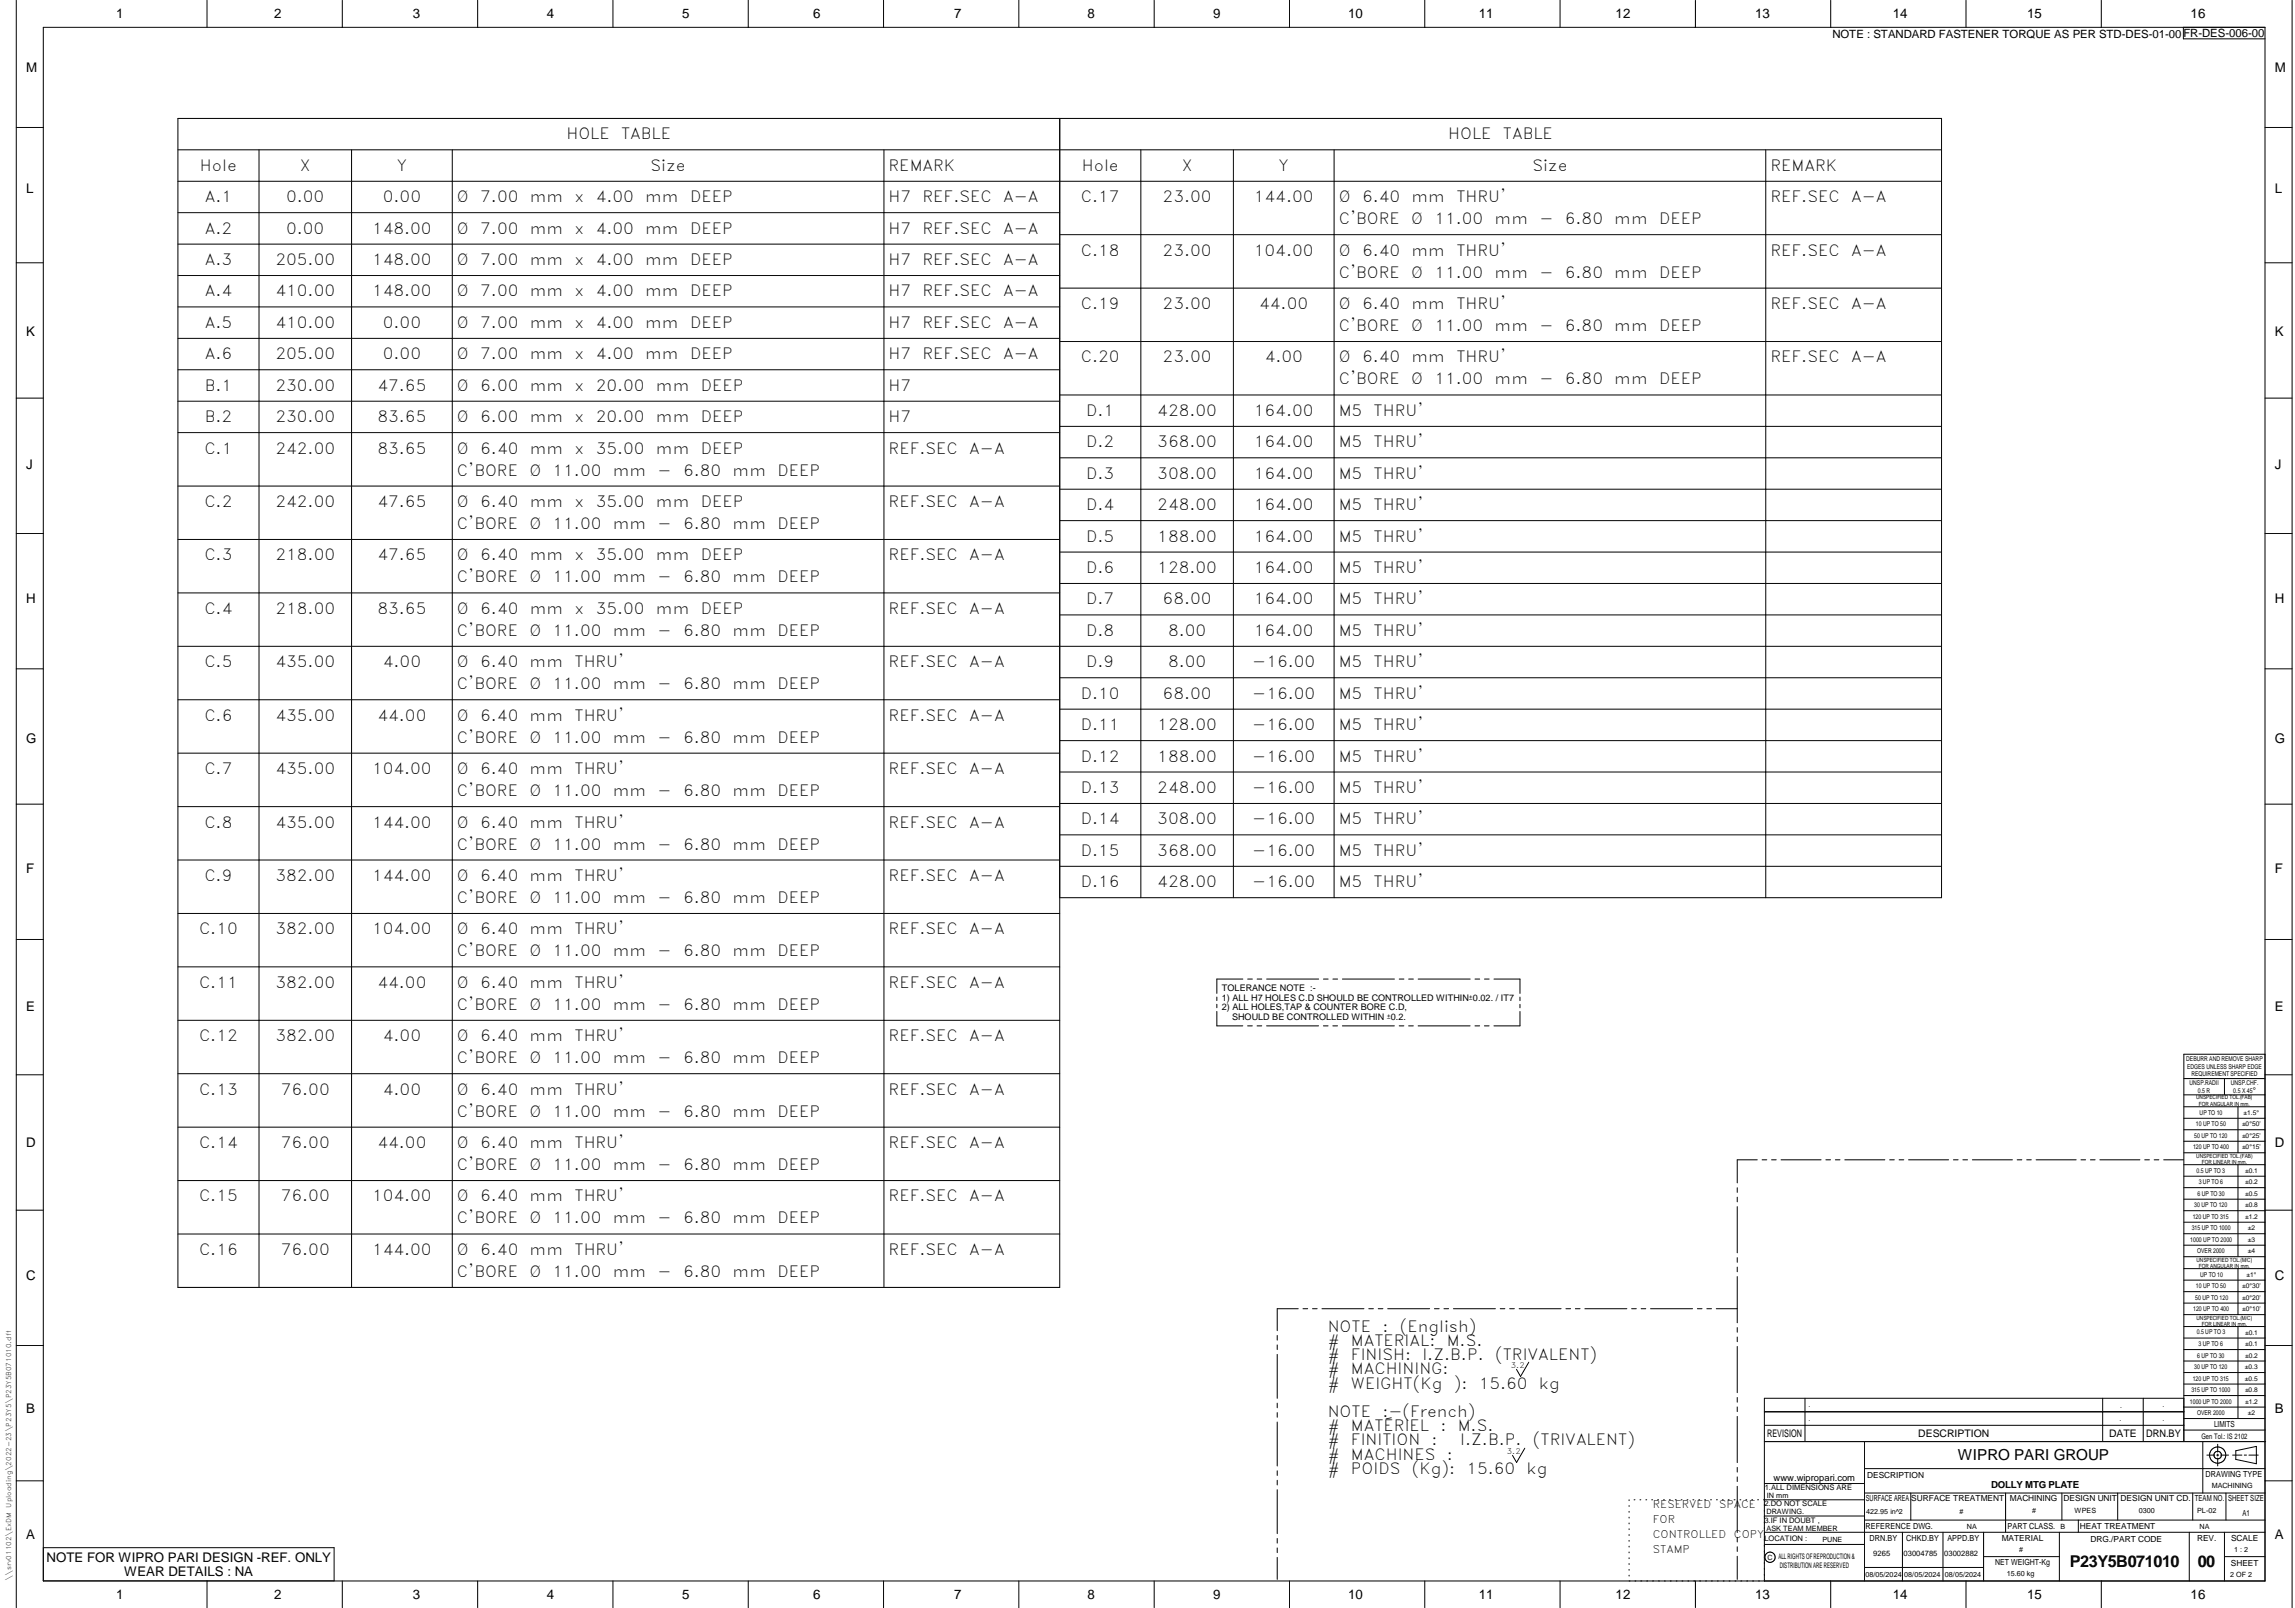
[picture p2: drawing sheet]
<svg xmlns="http://www.w3.org/2000/svg" width="848mm" height="594mm" viewBox="0 0 848 594" stroke-linecap="round" stroke-linejoin="round" font-family="sans-serif">
<defs><g id="words">
<g font-size="6">
<text x="764.9" y="579">P23Y5B071010</text>
<text x="812.1" y="578.9">00</text>
</g>
<g font-size="5.7">
<text x="209.3" y="51.5">HOLE</text>
<text x="229.5" y="51.5">TABLE</text>
<text x="535.2" y="51.5">HOLE</text>
<text x="555.4" y="51.5">TABLE</text>
<text x="73.9" y="63.1">Hole</text>
<text x="110.8" y="63.1">X</text>
<text x="146.6" y="63.1">Y</text>
<text x="240.4" y="63.1">Size</text>
<text x="328.4" y="63.1">REMARK</text>
<text x="399.8" y="63.1">Hole</text>
<text x="436.7" y="63.1">X</text>
<text x="472.5" y="63.1">Y</text>
<text x="566.3" y="63.1">Size</text>
<text x="654.2" y="63.1">REMARK</text>
<text x="75.6" y="74.7">A.1</text>
<text x="105.7" y="74.7">0.00</text>
<text x="141.5" y="74.7">0.00</text>
<text x="168.9" y="74.7">Ø</text>
<text x="177.5" y="74.7">7.00</text>
<text x="195.7" y="74.7">mm</text>
<text x="212.3" y="74.7">x</text>
<text x="220.1" y="74.7">4.00</text>
<text x="238.4" y="74.7">mm</text>
<text x="255" y="74.7">DEEP</text>
<text x="328.4" y="74.7">H7</text>
<text x="340.9" y="74.7">REF.SEC</text>
<text x="370.7" y="74.7">A-A</text>
<text x="399.4" y="74.7">C.17</text>
<text x="429.6" y="74.7">23.00</text>
<text x="463.4" y="74.7">144.00</text>
<text x="494.7" y="74.7">Ø</text>
<text x="503.3" y="74.7">6.40</text>
<text x="521.6" y="74.7">mm</text>
<text x="538.2" y="74.7">THRU'</text>
<text x="654.2" y="74.7">REF.SEC</text>
<text x="684" y="74.7">A-A</text>
<text x="494.7" y="82.8">C'BORE</text>
<text x="521.5" y="82.8">Ø</text>
<text x="530.1" y="82.8">11.00</text>
<text x="552.3" y="82.8">mm</text>
<text x="568.9" y="82.8">-</text>
<text x="578.3" y="82.8">6.80</text>
<text x="596.5" y="82.8">mm</text>
<text x="613.1" y="82.8">DEEP</text>
<text x="75.6" y="86.3">A.2</text>
<text x="105.7" y="86.3">0.00</text>
<text x="137.5" y="86.3">148.00</text>
<text x="168.9" y="86.3">Ø</text>
<text x="177.5" y="86.3">7.00</text>
<text x="195.7" y="86.3">mm</text>
<text x="212.3" y="86.3">x</text>
<text x="220.1" y="86.3">4.00</text>
<text x="238.4" y="86.3">mm</text>
<text x="255" y="86.3">DEEP</text>
<text x="328.4" y="86.3">H7</text>
<text x="340.9" y="86.3">REF.SEC</text>
<text x="370.7" y="86.3">A-A</text>
<text x="399.4" y="94.4">C.18</text>
<text x="429.6" y="94.4">23.00</text>
<text x="463.4" y="94.4">104.00</text>
<text x="494.7" y="94.4">Ø</text>
<text x="503.3" y="94.4">6.40</text>
<text x="521.6" y="94.4">mm</text>
<text x="538.2" y="94.4">THRU'</text>
<text x="654.2" y="94.4">REF.SEC</text>
<text x="684" y="94.4">A-A</text>
<text x="75.6" y="97.9">A.3</text>
<text x="101.8" y="97.9">205.00</text>
<text x="137.5" y="97.9">148.00</text>
<text x="168.9" y="97.9">Ø</text>
<text x="177.5" y="97.9">7.00</text>
<text x="195.7" y="97.9">mm</text>
<text x="212.3" y="97.9">x</text>
<text x="220.1" y="97.9">4.00</text>
<text x="238.4" y="97.9">mm</text>
<text x="255" y="97.9">DEEP</text>
<text x="328.4" y="97.9">H7</text>
<text x="340.9" y="97.9">REF.SEC</text>
<text x="370.7" y="97.9">A-A</text>
<text x="494.7" y="102.6">C'BORE</text>
<text x="521.5" y="102.6">Ø</text>
<text x="530.1" y="102.6">11.00</text>
<text x="552.3" y="102.6">mm</text>
<text x="568.9" y="102.6">-</text>
<text x="578.3" y="102.6">6.80</text>
<text x="596.5" y="102.6">mm</text>
<text x="613.1" y="102.6">DEEP</text>
<text x="75.6" y="109.5">A.4</text>
<text x="101.8" y="109.5">410.00</text>
<text x="137.5" y="109.5">148.00</text>
<text x="168.9" y="109.5">Ø</text>
<text x="177.5" y="109.5">7.00</text>
<text x="195.7" y="109.5">mm</text>
<text x="212.3" y="109.5">x</text>
<text x="220.1" y="109.5">4.00</text>
<text x="238.4" y="109.5">mm</text>
<text x="255" y="109.5">DEEP</text>
<text x="328.4" y="109.5">H7</text>
<text x="340.9" y="109.5">REF.SEC</text>
<text x="370.7" y="109.5">A-A</text>
<text x="399.4" y="114.2">C.19</text>
<text x="429.6" y="114.2">23.00</text>
<text x="465.3" y="114.2">44.00</text>
<text x="494.7" y="114.2">Ø</text>
<text x="503.3" y="114.2">6.40</text>
<text x="521.6" y="114.2">mm</text>
<text x="538.2" y="114.2">THRU'</text>
<text x="654.2" y="114.2">REF.SEC</text>
<text x="684" y="114.2">A-A</text>
<text x="75.6" y="121.1">A.5</text>
<text x="101.8" y="121.1">410.00</text>
<text x="141.5" y="121.1">0.00</text>
<text x="168.9" y="121.1">Ø</text>
<text x="177.5" y="121.1">7.00</text>
<text x="195.7" y="121.1">mm</text>
<text x="212.3" y="121.1">x</text>
<text x="220.1" y="121.1">4.00</text>
<text x="238.4" y="121.1">mm</text>
<text x="255" y="121.1">DEEP</text>
<text x="328.4" y="121.1">H7</text>
<text x="340.9" y="121.1">REF.SEC</text>
<text x="370.7" y="121.1">A-A</text>
<text x="494.7" y="122.3">C'BORE</text>
<text x="521.5" y="122.3">Ø</text>
<text x="530.1" y="122.3">11.00</text>
<text x="552.3" y="122.3">mm</text>
<text x="568.9" y="122.3">-</text>
<text x="578.3" y="122.3">6.80</text>
<text x="596.5" y="122.3">mm</text>
<text x="613.1" y="122.3">DEEP</text>
<text x="75.6" y="132.7">A.6</text>
<text x="101.8" y="132.7">205.00</text>
<text x="141.5" y="132.7">0.00</text>
<text x="168.9" y="132.7">Ø</text>
<text x="177.5" y="132.7">7.00</text>
<text x="195.7" y="132.7">mm</text>
<text x="212.3" y="132.7">x</text>
<text x="220.1" y="132.7">4.00</text>
<text x="238.4" y="132.7">mm</text>
<text x="255" y="132.7">DEEP</text>
<text x="328.4" y="132.7">H7</text>
<text x="340.9" y="132.7">REF.SEC</text>
<text x="370.7" y="132.7">A-A</text>
<text x="399.4" y="133.9">C.20</text>
<text x="429.6" y="133.9">23.00</text>
<text x="467.3" y="133.9">4.00</text>
<text x="494.7" y="133.9">Ø</text>
<text x="503.3" y="133.9">6.40</text>
<text x="521.6" y="133.9">mm</text>
<text x="538.2" y="133.9">THRU'</text>
<text x="654.2" y="133.9">REF.SEC</text>
<text x="684" y="133.9">A-A</text>
<text x="494.7" y="142">C'BORE</text>
<text x="521.5" y="142">Ø</text>
<text x="530.1" y="142">11.00</text>
<text x="552.3" y="142">mm</text>
<text x="568.9" y="142">-</text>
<text x="578.3" y="142">6.80</text>
<text x="596.5" y="142">mm</text>
<text x="613.1" y="142">DEEP</text>
<text x="75.6" y="144.3">B.1</text>
<text x="101.8" y="144.3">230.00</text>
<text x="139.5" y="144.3">47.65</text>
<text x="168.9" y="144.3">Ø</text>
<text x="177.4" y="144.3">6.00</text>
<text x="195.7" y="144.3">mm</text>
<text x="212.3" y="144.3">x</text>
<text x="220.1" y="144.3">20.00</text>
<text x="242.4" y="144.3">mm</text>
<text x="259" y="144.3">DEEP</text>
<text x="328.4" y="144.3">H7</text>
<text x="75.6" y="156">B.2</text>
<text x="101.8" y="156">230.00</text>
<text x="139.5" y="156">83.65</text>
<text x="168.9" y="156">Ø</text>
<text x="177.4" y="156">6.00</text>
<text x="195.7" y="156">mm</text>
<text x="212.3" y="156">x</text>
<text x="220.1" y="156">20.00</text>
<text x="242.4" y="156">mm</text>
<text x="259" y="156">DEEP</text>
<text x="328.4" y="156">H7</text>
<text x="401.4" y="153.6">D.1</text>
<text x="427.7" y="153.6">428.00</text>
<text x="463.4" y="153.6">164.00</text>
<text x="494.7" y="153.6">M5</text>
<text x="507.6" y="153.6">THRU'</text>
<text x="75.5" y="167.6">C.1</text>
<text x="101.8" y="167.6">242.00</text>
<text x="139.5" y="167.6">83.65</text>
<text x="168.9" y="167.6">Ø</text>
<text x="177.4" y="167.6">6.40</text>
<text x="195.7" y="167.6">mm</text>
<text x="212.3" y="167.6">x</text>
<text x="220.1" y="167.6">35.00</text>
<text x="242.4" y="167.6">mm</text>
<text x="259" y="167.6">DEEP</text>
<text x="328.4" y="167.6">REF.SEC</text>
<text x="358.2" y="167.6">A-A</text>
<text x="401.4" y="165.2">D.2</text>
<text x="427.7" y="165.2">368.00</text>
<text x="463.4" y="165.2">164.00</text>
<text x="494.7" y="165.2">M5</text>
<text x="507.6" y="165.2">THRU'</text>
<text x="168.9" y="175.7">C'BORE</text>
<text x="195.6" y="175.7">Ø</text>
<text x="204.2" y="175.7">11.00</text>
<text x="226.4" y="175.7">mm</text>
<text x="243" y="175.7">-</text>
<text x="252.4" y="175.7">6.80</text>
<text x="270.7" y="175.7">mm</text>
<text x="287.3" y="175.7">DEEP</text>
<text x="401.4" y="176.8">D.3</text>
<text x="427.7" y="176.8">308.00</text>
<text x="463.4" y="176.8">164.00</text>
<text x="494.7" y="176.8">M5</text>
<text x="507.6" y="176.8">THRU'</text>
<text x="75.5" y="187.3">C.2</text>
<text x="101.8" y="187.3">242.00</text>
<text x="139.5" y="187.3">47.65</text>
<text x="168.9" y="187.3">Ø</text>
<text x="177.4" y="187.3">6.40</text>
<text x="195.7" y="187.3">mm</text>
<text x="212.3" y="187.3">x</text>
<text x="220.1" y="187.3">35.00</text>
<text x="242.4" y="187.3">mm</text>
<text x="259" y="187.3">DEEP</text>
<text x="328.4" y="187.3">REF.SEC</text>
<text x="358.2" y="187.3">A-A</text>
<text x="401.4" y="188.5">D.4</text>
<text x="427.7" y="188.5">248.00</text>
<text x="463.4" y="188.5">164.00</text>
<text x="494.7" y="188.5">M5</text>
<text x="507.6" y="188.5">THRU'</text>
<text x="168.9" y="195.4">C'BORE</text>
<text x="195.6" y="195.4">Ø</text>
<text x="204.2" y="195.4">11.00</text>
<text x="226.4" y="195.4">mm</text>
<text x="243" y="195.4">-</text>
<text x="252.4" y="195.4">6.80</text>
<text x="270.7" y="195.4">mm</text>
<text x="287.3" y="195.4">DEEP</text>
<text x="401.4" y="200.1">D.5</text>
<text x="427.7" y="200.1">188.00</text>
<text x="463.4" y="200.1">164.00</text>
<text x="494.7" y="200.1">M5</text>
<text x="507.6" y="200.1">THRU'</text>
<text x="75.5" y="207">C.3</text>
<text x="101.8" y="207">218.00</text>
<text x="139.5" y="207">47.65</text>
<text x="168.9" y="207">Ø</text>
<text x="177.4" y="207">6.40</text>
<text x="195.7" y="207">mm</text>
<text x="212.3" y="207">x</text>
<text x="220.1" y="207">35.00</text>
<text x="242.4" y="207">mm</text>
<text x="259" y="207">DEEP</text>
<text x="328.4" y="207">REF.SEC</text>
<text x="358.2" y="207">A-A</text>
<text x="168.9" y="215.2">C'BORE</text>
<text x="195.6" y="215.2">Ø</text>
<text x="204.2" y="215.2">11.00</text>
<text x="226.4" y="215.2">mm</text>
<text x="243" y="215.2">-</text>
<text x="252.4" y="215.2">6.80</text>
<text x="270.7" y="215.2">mm</text>
<text x="287.3" y="215.2">DEEP</text>
<text x="401.4" y="211.7">D.6</text>
<text x="427.7" y="211.7">128.00</text>
<text x="463.4" y="211.7">164.00</text>
<text x="494.7" y="211.7">M5</text>
<text x="507.6" y="211.7">THRU'</text>
<text x="75.5" y="226.8">C.4</text>
<text x="101.8" y="226.8">218.00</text>
<text x="139.5" y="226.8">83.65</text>
<text x="168.9" y="226.8">Ø</text>
<text x="177.4" y="226.8">6.40</text>
<text x="195.7" y="226.8">mm</text>
<text x="212.3" y="226.8">x</text>
<text x="220.1" y="226.8">35.00</text>
<text x="242.4" y="226.8">mm</text>
<text x="259" y="226.8">DEEP</text>
<text x="328.4" y="226.8">REF.SEC</text>
<text x="358.2" y="226.8">A-A</text>
<text x="401.4" y="223.3">D.7</text>
<text x="429.6" y="223.3">68.00</text>
<text x="463.4" y="223.3">164.00</text>
<text x="494.7" y="223.3">M5</text>
<text x="507.6" y="223.3">THRU'</text>
<text x="168.9" y="234.9">C'BORE</text>
<text x="195.6" y="234.9">Ø</text>
<text x="204.2" y="234.9">11.00</text>
<text x="226.4" y="234.9">mm</text>
<text x="243" y="234.9">-</text>
<text x="252.4" y="234.9">6.80</text>
<text x="270.7" y="234.9">mm</text>
<text x="287.3" y="234.9">DEEP</text>
<text x="401.4" y="234.9">D.8</text>
<text x="431.6" y="234.9">8.00</text>
<text x="463.4" y="234.9">164.00</text>
<text x="494.7" y="234.9">M5</text>
<text x="507.6" y="234.9">THRU'</text>
<text x="75.5" y="246.5">C.5</text>
<text x="101.8" y="246.5">435.00</text>
<text x="141.5" y="246.5">4.00</text>
<text x="168.9" y="246.5">Ø</text>
<text x="177.4" y="246.5">6.40</text>
<text x="195.7" y="246.5">mm</text>
<text x="212.3" y="246.5">THRU'</text>
<text x="328.4" y="246.5">REF.SEC</text>
<text x="358.2" y="246.5">A-A</text>
<text x="401.4" y="246.5">D.9</text>
<text x="431.6" y="246.5">8.00</text>
<text x="462.8" y="246.5">-16.00</text>
<text x="494.7" y="246.5">M5</text>
<text x="507.6" y="246.5">THRU'</text>
<text x="168.9" y="254.6">C'BORE</text>
<text x="195.6" y="254.6">Ø</text>
<text x="204.2" y="254.6">11.00</text>
<text x="226.4" y="254.6">mm</text>
<text x="243" y="254.6">-</text>
<text x="252.4" y="254.6">6.80</text>
<text x="270.7" y="254.6">mm</text>
<text x="287.3" y="254.6">DEEP</text>
<text x="399.4" y="258.1">D.10</text>
<text x="429.6" y="258.1">68.00</text>
<text x="462.8" y="258.1">-16.00</text>
<text x="494.7" y="258.1">M5</text>
<text x="507.6" y="258.1">THRU'</text>
<text x="75.5" y="266.3">C.6</text>
<text x="101.8" y="266.3">435.00</text>
<text x="139.5" y="266.3">44.00</text>
<text x="168.9" y="266.3">Ø</text>
<text x="177.4" y="266.3">6.40</text>
<text x="195.7" y="266.3">mm</text>
<text x="212.3" y="266.3">THRU'</text>
<text x="328.4" y="266.3">REF.SEC</text>
<text x="358.2" y="266.3">A-A</text>
<text x="399.4" y="269.7">D.11</text>
<text x="427.7" y="269.7">128.00</text>
<text x="462.8" y="269.7">-16.00</text>
<text x="494.7" y="269.7">M5</text>
<text x="507.6" y="269.7">THRU'</text>
<text x="168.9" y="274.4">C'BORE</text>
<text x="195.6" y="274.4">Ø</text>
<text x="204.2" y="274.4">11.00</text>
<text x="226.4" y="274.4">mm</text>
<text x="243" y="274.4">-</text>
<text x="252.4" y="274.4">6.80</text>
<text x="270.7" y="274.4">mm</text>
<text x="287.3" y="274.4">DEEP</text>
<text x="399.4" y="281.3">D.12</text>
<text x="427.7" y="281.3">188.00</text>
<text x="462.8" y="281.3">-16.00</text>
<text x="494.7" y="281.3">M5</text>
<text x="507.6" y="281.3">THRU'</text>
<text x="75.5" y="286">C.7</text>
<text x="101.8" y="286">435.00</text>
<text x="137.5" y="286">104.00</text>
<text x="168.9" y="286">Ø</text>
<text x="177.4" y="286">6.40</text>
<text x="195.7" y="286">mm</text>
<text x="212.3" y="286">THRU'</text>
<text x="328.4" y="286">REF.SEC</text>
<text x="358.2" y="286">A-A</text>
<text x="399.4" y="292.9">D.13</text>
<text x="427.7" y="292.9">248.00</text>
<text x="462.8" y="292.9">-16.00</text>
<text x="494.7" y="292.9">M5</text>
<text x="507.6" y="292.9">THRU'</text>
<text x="168.9" y="294.1">C'BORE</text>
<text x="195.6" y="294.1">Ø</text>
<text x="204.2" y="294.1">11.00</text>
<text x="226.4" y="294.1">mm</text>
<text x="243" y="294.1">-</text>
<text x="252.4" y="294.1">6.80</text>
<text x="270.7" y="294.1">mm</text>
<text x="287.3" y="294.1">DEEP</text>
<text x="75.5" y="305.7">C.8</text>
<text x="101.8" y="305.7">435.00</text>
<text x="137.5" y="305.7">144.00</text>
<text x="168.9" y="305.7">Ø</text>
<text x="177.4" y="305.7">6.40</text>
<text x="195.7" y="305.7">mm</text>
<text x="212.3" y="305.7">THRU'</text>
<text x="328.4" y="305.7">REF.SEC</text>
<text x="358.2" y="305.7">A-A</text>
<text x="399.4" y="304.6">D.14</text>
<text x="427.7" y="304.6">308.00</text>
<text x="462.8" y="304.6">-16.00</text>
<text x="494.7" y="304.6">M5</text>
<text x="507.6" y="304.6">THRU'</text>
<text x="168.9" y="313.9">C'BORE</text>
<text x="195.6" y="313.9">Ø</text>
<text x="204.2" y="313.9">11.00</text>
<text x="226.4" y="313.9">mm</text>
<text x="243" y="313.9">-</text>
<text x="252.4" y="313.9">6.80</text>
<text x="270.7" y="313.9">mm</text>
<text x="287.3" y="313.9">DEEP</text>
<text x="399.4" y="316.2">D.15</text>
<text x="427.7" y="316.2">368.00</text>
<text x="462.8" y="316.2">-16.00</text>
<text x="494.7" y="316.2">M5</text>
<text x="507.6" y="316.2">THRU'</text>
<text x="75.5" y="325.5">C.9</text>
<text x="101.8" y="325.5">382.00</text>
<text x="137.5" y="325.5">144.00</text>
<text x="168.9" y="325.5">Ø</text>
<text x="177.4" y="325.5">6.40</text>
<text x="195.7" y="325.5">mm</text>
<text x="212.3" y="325.5">THRU'</text>
<text x="328.4" y="325.5">REF.SEC</text>
<text x="358.2" y="325.5">A-A</text>
<text x="399.4" y="327.8">D.16</text>
<text x="427.7" y="327.8">428.00</text>
<text x="462.8" y="327.8">-16.00</text>
<text x="494.7" y="327.8">M5</text>
<text x="507.6" y="327.8">THRU'</text>
<text x="168.9" y="333.6">C'BORE</text>
<text x="195.6" y="333.6">Ø</text>
<text x="204.2" y="333.6">11.00</text>
<text x="226.4" y="333.6">mm</text>
<text x="243" y="333.6">-</text>
<text x="252.4" y="333.6">6.80</text>
<text x="270.7" y="333.6">mm</text>
<text x="287.3" y="333.6">DEEP</text>
<text x="73.6" y="345.2">C.10</text>
<text x="101.8" y="345.2">382.00</text>
<text x="137.5" y="345.2">104.00</text>
<text x="168.9" y="345.2">Ø</text>
<text x="177.4" y="345.2">6.40</text>
<text x="195.7" y="345.2">mm</text>
<text x="212.3" y="345.2">THRU'</text>
<text x="328.4" y="345.2">REF.SEC</text>
<text x="358.2" y="345.2">A-A</text>
<text x="168.9" y="353.3">C'BORE</text>
<text x="195.6" y="353.3">Ø</text>
<text x="204.2" y="353.3">11.00</text>
<text x="226.4" y="353.3">mm</text>
<text x="243" y="353.3">-</text>
<text x="252.4" y="353.3">6.80</text>
<text x="270.7" y="353.3">mm</text>
<text x="287.3" y="353.3">DEEP</text>
<text x="73.6" y="364.9">C.11</text>
<text x="101.8" y="364.9">382.00</text>
<text x="139.5" y="364.9">44.00</text>
<text x="168.9" y="364.9">Ø</text>
<text x="177.4" y="364.9">6.40</text>
<text x="195.7" y="364.9">mm</text>
<text x="212.3" y="364.9">THRU'</text>
<text x="328.4" y="364.9">REF.SEC</text>
<text x="358.2" y="364.9">A-A</text>
<text x="168.9" y="373.1">C'BORE</text>
<text x="195.6" y="373.1">Ø</text>
<text x="204.2" y="373.1">11.00</text>
<text x="226.4" y="373.1">mm</text>
<text x="243" y="373.1">-</text>
<text x="252.4" y="373.1">6.80</text>
<text x="270.7" y="373.1">mm</text>
<text x="287.3" y="373.1">DEEP</text>
<text x="73.6" y="384.7">C.12</text>
<text x="101.8" y="384.7">382.00</text>
<text x="141.5" y="384.7">4.00</text>
<text x="168.9" y="384.7">Ø</text>
<text x="177.4" y="384.7">6.40</text>
<text x="195.7" y="384.7">mm</text>
<text x="212.3" y="384.7">THRU'</text>
<text x="328.4" y="384.7">REF.SEC</text>
<text x="358.2" y="384.7">A-A</text>
<text x="168.9" y="392.8">C'BORE</text>
<text x="195.6" y="392.8">Ø</text>
<text x="204.2" y="392.8">11.00</text>
<text x="226.4" y="392.8">mm</text>
<text x="243" y="392.8">-</text>
<text x="252.4" y="392.8">6.80</text>
<text x="270.7" y="392.8">mm</text>
<text x="287.3" y="392.8">DEEP</text>
<text x="73.6" y="404.4">C.13</text>
<text x="103.8" y="404.4">76.00</text>
<text x="141.5" y="404.4">4.00</text>
<text x="168.9" y="404.4">Ø</text>
<text x="177.4" y="404.4">6.40</text>
<text x="195.7" y="404.4">mm</text>
<text x="212.3" y="404.4">THRU'</text>
<text x="328.4" y="404.4">REF.SEC</text>
<text x="358.2" y="404.4">A-A</text>
<text x="168.9" y="412.5">C'BORE</text>
<text x="195.6" y="412.5">Ø</text>
<text x="204.2" y="412.5">11.00</text>
<text x="226.4" y="412.5">mm</text>
<text x="243" y="412.5">-</text>
<text x="252.4" y="412.5">6.80</text>
<text x="270.7" y="412.5">mm</text>
<text x="287.3" y="412.5">DEEP</text>
<text x="73.6" y="424.2">C.14</text>
<text x="103.8" y="424.2">76.00</text>
<text x="139.5" y="424.2">44.00</text>
<text x="168.9" y="424.2">Ø</text>
<text x="177.4" y="424.2">6.40</text>
<text x="195.7" y="424.2">mm</text>
<text x="212.3" y="424.2">THRU'</text>
<text x="328.4" y="424.2">REF.SEC</text>
<text x="358.2" y="424.2">A-A</text>
<text x="168.9" y="432.3">C'BORE</text>
<text x="195.6" y="432.3">Ø</text>
<text x="204.2" y="432.3">11.00</text>
<text x="226.4" y="432.3">mm</text>
<text x="243" y="432.3">-</text>
<text x="252.4" y="432.3">6.80</text>
<text x="270.7" y="432.3">mm</text>
<text x="287.3" y="432.3">DEEP</text>
<text x="73.6" y="443.9">C.15</text>
<text x="103.8" y="443.9">76.00</text>
<text x="137.5" y="443.9">104.00</text>
<text x="168.9" y="443.9">Ø</text>
<text x="177.4" y="443.9">6.40</text>
<text x="195.7" y="443.9">mm</text>
<text x="212.3" y="443.9">THRU'</text>
<text x="328.4" y="443.9">REF.SEC</text>
<text x="358.2" y="443.9">A-A</text>
<text x="168.9" y="452">C'BORE</text>
<text x="195.6" y="452">Ø</text>
<text x="204.2" y="452">11.00</text>
<text x="226.4" y="452">mm</text>
<text x="243" y="452">-</text>
<text x="252.4" y="452">6.80</text>
<text x="270.7" y="452">mm</text>
<text x="287.3" y="452">DEEP</text>
<text x="73.6" y="463.6">C.16</text>
<text x="103.8" y="463.6">76.00</text>
<text x="137.5" y="463.6">144.00</text>
<text x="168.9" y="463.6">Ø</text>
<text x="177.4" y="463.6">6.40</text>
<text x="195.7" y="463.6">mm</text>
<text x="212.3" y="463.6">THRU'</text>
<text x="328.4" y="463.6">REF.SEC</text>
<text x="358.2" y="463.6">A-A</text>
<text x="168.9" y="471.8">C'BORE</text>
<text x="195.6" y="471.8">Ø</text>
<text x="204.2" y="471.8">11.00</text>
<text x="226.4" y="471.8">mm</text>
<text x="243" y="471.8">-</text>
<text x="252.4" y="471.8">6.80</text>
<text x="270.7" y="471.8">mm</text>
<text x="287.3" y="471.8">DEEP</text>
<text x="490.6" y="492">NOTE</text>
<text x="490.6" y="497.3">#</text>
<text x="499.2" y="497.3">MATERIAL:</text>
<text x="510.8" y="492">:</text>
<text x="517.3" y="492">(English)</text>
<text x="534.6" y="497.3">M.S.</text>
<text x="490.6" y="502.5">#</text>
<text x="499.2" y="502.5">FINISH:</text>
<text x="525.6" y="502.5">I.Z.B.P.</text>
<text x="552.5" y="502.5">(TRIVALENT)</text>
<text x="490.6" y="507.8">#</text>
<text x="499.2" y="507.8">MACHINING:</text>
<text x="490.6" y="513">#</text>
<text x="499.2" y="513">WEIGHT(Kg</text>
<text x="537.2" y="513">):</text>
<text x="546.5" y="513">15.60</text>
<text x="568.7" y="513">kg</text>
<text x="490.6" y="523.5">NOTE</text>
<text x="510.9" y="523.5">:-(French)</text>
<text x="490.6" y="528.8">#</text>
<text x="499.2" y="528.8">MATÉRIEL</text>
<text x="532.3" y="528.8">:</text>
<text x="538.7" y="528.8">M.S.</text>
<text x="490.6" y="534">#</text>
<text x="490.6" y="539.3">#</text>
<text x="499.2" y="539.3">MACHINES</text>
<text x="499.2" y="534">FINITION</text>
<text x="529" y="534">:</text>
<text x="534.7" y="539.3">:</text>
<text x="539.6" y="534">I.Z.B.P.</text>
<text x="566.5" y="534">(TRIVALENT)</text>
<text x="490.6" y="544.5">#</text>
<text x="499.2" y="544.5">POIDS</text>
<text x="521.7" y="544.5">(Kg):</text>
<text x="541.9" y="544.5">15.60</text>
<text x="564.1" y="544.5">kg</text>
</g>
<text font-size="5.6" x="723.5" y="539.3">WIPRO PARI GROUP</text>
<g font-size="4.9">
<text x="42.9" y="6.7">1</text>
<text x="101.4" y="6.8">2</text>
<text x="152.5" y="6.8">3</text>
<text x="202.1" y="6.8">4</text>
<text x="252.1" y="6.8">5</text>
<text x="300.5" y="6.8">6</text>
<text x="352.6" y="6.8">7</text>
<text x="401.9" y="6.8">8</text>
<text x="448.4" y="6.8">9</text>
<text x="498.2" y="6.8">10</text>
<text x="546.4" y="6.8">11</text>
<text x="597" y="6.8">12</text>
<text x="648.5" y="6.6">13</text>
<text x="699.5" y="6.6">14</text>
<text x="749" y="6.8">15</text>
<text x="809.5" y="6.6">16</text>
<text x="9.6" y="26.7">M</text>
<text x="840.6" y="26.7">M</text>
<text x="9.6" y="71.4">L</text>
<text x="840.6" y="71.4">L</text>
<text x="9.6" y="124.2">K</text>
<text x="840.6" y="124.2">K</text>
<text x="9.6" y="173.4">J</text>
<text x="840.6" y="173.4">J</text>
<text x="9.6" y="222.7">H</text>
<text x="840.6" y="222.7">H</text>
<text x="9.6" y="274.3">G</text>
<text x="840.6" y="274.3">G</text>
<text x="9.6" y="322.7">F</text>
<text x="840.6" y="322.7">F</text>
<text x="9.6" y="373.4">E</text>
<text x="840.6" y="373.4">E</text>
<text x="9.6" y="423.8">D</text>
<text x="840.6" y="423.8">D</text>
<text x="9.6" y="472.9">C</text>
<text x="840.6" y="472.9">C</text>
<text x="9.6" y="522.1">B</text>
<text x="840.6" y="522.1">B</text>
<text x="9.6" y="568.7">A</text>
<text x="840.6" y="568.7">A</text>
<text x="17.2" y="577">NOTE FOR WIPRO PARI DESIGN -REF. ONLY</text>
<text x="45.9" y="582.3">WEAR DETAILS : NA</text>
<text x="42.9" y="590.7">1</text>
<text x="101.4" y="590.8">2</text>
<text x="152.5" y="590.8">3</text>
<text x="202.1" y="590.8">4</text>
<text x="252.1" y="590.8">5</text>
<text x="300.5" y="590.8">6</text>
<text x="352.6" y="590.8">7</text>
<text x="401.9" y="590.8">8</text>
<text x="448.4" y="590.8">9</text>
<text x="498.2" y="590.8">10</text>
<text x="546.4" y="590.8">11</text>
<text x="597" y="590.8">12</text>
<text x="648.5" y="590.6">13</text>
<text x="699.5" y="590.6">14</text>
<text x="749" y="590.8">15</text>
<text x="809.5" y="590.6">16</text>
</g>
<text font-size="4.2" x="677.1" y="13.9">NOTE : STANDARD FASTENER TORQUE AS PER STD-DES-01-00FR-DES-006-00</text>
<g font-size="3.9">
<text x="610.8" y="557.1">RESERVED</text>
<text x="635.3" y="557.1">SPACE</text>
<text x="610.8" y="562.7">FOR</text>
<text x="610.8" y="568.3">CONTROLLED</text>
<text x="640.7" y="568.3">COPY</text>
<text x="610.8" y="573.9">STAMP</text>
</g>
<g font-size="3.8">
<text x="653.1" y="530.9">REVISION</text>
<text x="708.9" y="530.9">DESCRIPTION</text>
<text x="779.4" y="530.9">DATE</text>
<text x="793.1" y="530.9">DRN.BY</text>
</g>
<text font-size="3.6" x="735.8" y="549.9">DOLLY MTG PLATE</text>
<text font-size="3.5" x="655.4" y="547.1">www.wipropari.com</text>
<g font-size="3.4">
<text x="451.5" y="366.1">TOLERANCE NOTE :-</text>
<text x="451.5" y="369.7">1) ALL H7 HOLES C.D SHOULD BE CONTROLLED WITHINu0.02. / IT7</text>
<text x="451.5" y="373.3">2) ALL HOLES,TAP &amp; COUNTER BORE C.D,</text>
<text x="455.3" y="376.9">SHOULD BE CONTROLLED WITHIN u0.2.</text>
</g>
<g font-size="3.1">
<text x="818.2" y="527.3">LIMITS</text>
<text x="815" y="545.5">DRAWING TYPE</text>
<text x="690" y="546.1">DESCRIPTION</text>
<text x="689.5" y="554.7">SURFACE AREA</text>
<text x="706.3" y="554.7">SURFACE TREATMENT</text>
<text x="742.7" y="554.7">MACHINING</text>
<text x="762.5" y="554.7">DESIGN UNIT</text>
<text x="783.6" y="554.7">DESIGN UNIT CD.</text>
<text x="811" y="554.5">TEAM NO.</text>
<text x="823.3" y="554.5">SHEET SIZE</text>
<text x="828.6" y="559.9">A1</text>
<text x="689.4" y="564.9">REFERENCE DWG.</text>
<text x="690.9" y="569.3">DRN.BY</text>
<text x="704.4" y="569.3">CHKD.BY</text>
<text x="719.6" y="569.3">APPD.BY</text>
<text x="739.7" y="569.2">MATERIAL</text>
<text x="741.9" y="564.8">PART CLASS.</text>
<text x="768.6" y="564.8">HEAT TREATMENT</text>
<text x="772.5" y="569.7">DRG./PART CODE</text>
<text x="811.9" y="569.4">REV.</text>
<text x="824.4" y="569.4">SCALE</text>
<text x="737.3" y="578.1">NET WEIGHT-Kg</text>
<text x="824.4" y="578.5">SHEET</text>
</g>
<text font-size="3" x="832.5" y="403.9">°</text>
<g font-size="2.8">
<text x="558.3" y="505.5">3.2</text>
<text x="813.5" y="531.5">Gen Tol.: IS 2102</text>
<text x="556.9" y="537.3">3.2</text>
<text x="652.1" y="550.5">1.ALL DIMENSIONS ARE</text>
<text x="652" y="556.5">2.DO NOT SCALE</text>
<text x="652" y="562.5">3.IF IN DOUBT ,</text>
<text x="652" y="569.3">LOCATION :</text>
<text x="657.2" y="575.8">ALL RIGHTS OF REPRODUCTION &amp;</text>
<text x="692.3" y="575">9265</text>
<text x="703.4" y="575">03004785</text>
<text x="718.5" y="575">03002882</text>
<text x="657.7" y="579.2">DISTRIBUTION ARE RESERVED</text>
</g>
<g font-size="2.7">
<text x="817.3" y="549.9">MACHINING</text>
<text x="652.9" y="553.5">IN mm</text>
<text x="652.8" y="559.5">DRAWING.</text>
<text x="689.6" y="559.2">422.95 in^2</text>
<text x="724.1" y="559.3">#</text>
<text x="751" y="559.1">#</text>
<text x="766.6" y="559">WPES</text>
<text x="790.4" y="558.9">0300</text>
<text x="811.9" y="558.8">PL-02</text>
<text x="652.8" y="565.6">ASK TEAM MEMBER</text>
<text x="673.4" y="569.7">PUNE</text>
<text x="726.8" y="565">NA</text>
<text x="761.5" y="564.9">B</text>
<text x="812.8" y="564.9">NA</text>
<text x="746.2" y="573.3">#</text>
<text x="825.6" y="573.5">1 : 2</text>
<text x="653.1" y="576.3">C</text>
<text x="689.4" y="582.5">08/05/2024</text>
<text x="703.7" y="582.5">08/05/2024</text>
<text x="718.7" y="582.7">08/05/2024</text>
<text x="741.6" y="582.2">15.60 kg</text>
<text x="824.2" y="582.4">2 OF 2</text>
</g>
<g font-size="2.5">
<text x="812.2" y="403.7">0.5 R</text>
<text x="825.3" y="403.9">0.5 X 45</text>
<text x="812.4" y="497.2">3 UP TO 6</text>
<text x="811.9" y="501.5">6 UP TO 30</text>
<text x="810.8" y="505.8">30 UP TO 120</text>
<text x="668.4" y="519.9">.</text>
<text x="783.5" y="520">.</text>
<text x="799.1" y="519.9">.</text>
<text x="668.4" y="525">.</text>
<text x="783.3" y="524.8">.</text>
<text x="799.1" y="524.8">.</text>
</g>
<g font-size="2.4">
<text x="807.9" y="392.1">DEBURR AND REMOVE SHARP</text>
<text x="808.2" y="394.8">EDGES UNLESS SHARP EDGE</text>
<text x="809.1" y="401">UNSP.RADII</text>
<text x="809.8" y="397.6">REQUIREMENT SPECIFIED</text>
<text x="824.4" y="400.7">UNSP.CHF.</text>
<text x="812.8" y="411.8">UP TO 10</text>
<text x="829.1" y="411.9">±1.5°</text>
<text x="811.4" y="416.1">10 UP TO 50</text>
<text x="828.5" y="416.1">±0°50'</text>
<text x="810.4" y="424.6">120 UP TO 400</text>
<text x="810.9" y="420.3">50 UP TO 120</text>
<text x="828.5" y="424.6">±0°15'</text>
<text x="828.5" y="420.4">±0°25'</text>
<text x="811.7" y="433.2">0.5 UP TO 3</text>
<text x="812.5" y="437.5">3 UP TO 6</text>
<text x="829.6" y="437.5">±0.2</text>
<text x="829.6" y="433.2">±0.1</text>
<text x="812" y="441.7">6 UP TO 30</text>
<text x="829.6" y="441.8">±0.5</text>
<text x="810.9" y="446">30 UP TO 120</text>
<text x="829.6" y="446">±0.8</text>
<text x="809.9" y="454.5">315 UP TO 1000</text>
<text x="810.3" y="450.3">120 UP TO 315</text>
<text x="829.6" y="450.3">±1.2</text>
<text x="830.7" y="454.5">±2</text>
<text x="809.4" y="458.7">1000 UP TO 2000</text>
<text x="830.6" y="458.7">±3</text>
<text x="811.9" y="463">OVER 2000</text>
<text x="830.7" y="463.1">±4</text>
<text x="813" y="471.7">UP TO 10</text>
<text x="830.1" y="471.7">±1°</text>
<text x="811.5" y="475.9">10 UP TO 50</text>
<text x="828.5" y="475.9">±0°30'</text>
<text x="810.5" y="484.4">120 UP TO 400</text>
<text x="811.2" y="480.1">50 UP TO 120</text>
<text x="828.5" y="484.4">±0°10'</text>
<text x="828.5" y="480.2">±0°20'</text>
<text x="811.8" y="493">0.5 UP TO 3</text>
<text x="829.6" y="493.1">±0.1</text>
<text x="829.6" y="497.3">±0.1</text>
<text x="829.6" y="501.5">±0.2</text>
<text x="829.6" y="505.8">±0.3</text>
<text x="809.8" y="514.3">315 UP TO 1000</text>
<text x="810.3" y="510.1">120 UP TO 315</text>
<text x="829.6" y="510.1">±0.5</text>
<text x="829.6" y="514.3">±0.8</text>
<text x="809.2" y="518.6">1000 UP TO 2000</text>
<text x="829.6" y="518.6">±1.2</text>
<text x="811.9" y="522.8">OVER 2000</text>
<text x="830.6" y="522.8">±2</text>
<text x="4.2" y="557" transform="rotate(-90 4.2 557)">Uploading\2022-23\P23Y5\P23Y5B071010.dft</text>
<text x="4.2" y="584.1" transform="rotate(-90 4.2 584.1)">\\srv01102\ExDM</text>
</g>
<g font-size="2.1">
<text x="811.6" y="406.2">UNSPECIFIED TOL.(FAB)</text>
<text x="812.5" y="408.6">FOR ANGULAR IN mm.</text>
<text x="811.6" y="427.8">UNSPECIFIED TOL.(FAB)</text>
<text x="813.7" y="430.1">FOR LINEAR IN mm.</text>
<text x="811.7" y="466.2">UNSPECIFIED TOL.(M/C)</text>
<text x="812.5" y="468.5">FOR ANGULAR IN mm.</text>
<text x="811.7" y="487.6">UNSPECIFIED TOL.(M/C)</text>
<text x="813.6" y="489.9">FOR LINEAR IN mm.</text>
</g>
</g></defs>
<g fill="none" stroke="#000" stroke-width=".37">
<path d="M6 .1v593.9M16 10.1h821v574h-821zM76.5 .1v10M126.5 .1v10M176.5 .1v10M226.5 .1v10M276.5 .1v10M326.5 .1v10M376.5 .1v10M426.5 .1v10M476.5 .1v10M526.5 .1v10"/>
<path d="M576.5 .1v10M626.5 .1v10M676.5 .1v10M726.5 .1v10M776.5 .1v10M806.8 10.1v4.3h30.2M847 .1v593.9M6 47.1h10M65.7 55.4h651.8M95.7 55.4v420.2M129.9 55.4v420.2M167.1 55.4v420.2"/>
<path d="M326.6 55.4v420.2M391.6 43.8v431.8h-325.9v-431.8h651.8v287.9h-325.9M421.6 55.4v276.3M455.8 55.4v276.3M493 55.4v276.3M652.5 55.4v276.3M837 47.1h10M65.7 67h651.8M65.7 78.6h325.9M6 97.1h10M65.7 90.2h325.9M391.6 86.7h325.9"/>
<path d="M837 97.1h10M65.7 101.8h325.9M65.7 113.4h325.9M391.6 106.4h325.9M65.7 125h325.9M65.7 136.6h325.9M391.6 126.2h325.9M6 147.1h10M65.7 148.2h325.9M65.7 159.8h325.9M391.6 145.9h325.9M391.6 157.5h325.9"/>
<path d="M837 147.1h10M65.7 179.6h325.9M391.6 169.1h325.9M6 197.1h10M65.7 199.3h325.9M391.6 180.7h325.9M391.6 192.3h325.9M837 197.1h10M65.7 219.1h325.9M391.6 204h325.9M391.6 215.6h325.9M65.7 238.8h651.8"/>
<path d="M391.6 227.2h325.9M6 247.1h10M65.7 258.5h325.9M391.6 250.4h325.9M837 247.1h10M65.7 278.3h325.9M391.6 262h325.9M391.6 273.6h325.9M6 297.1h10M65.7 298h325.9M391.6 285.2h325.9M391.6 296.8h325.9"/>
<path d="M837 297.1h10M65.7 317.7h325.9M391.6 308.4h325.9M65.7 337.5h325.9M391.6 320.1h325.9M6 347.1h10M65.7 357.2h325.9M837 347.1h10M65.7 377h325.9M449.7 368.4v1.3M449.7 371v1.3M449.7 373.7v5.3h9.6"/>
<path d="M459.3 361.7h-9.6v5.3M461 379h1.8M461.1 361.7h1.7M464.5 379h1.8M464.5 361.7h1.8M468 379h19.3M468.1 361.7h19.2M489 379h1.8M489.1 361.7h1.7M492.5 379h1.8M492.5 361.7h1.8M496 379h19.3"/>
<path d="M496.1 361.7h19.2M517 379h1.8M517.1 361.7h1.7M520.5 379h1.8M520.6 361.7h1.7M524 379h19.3M524.1 361.7h19.2M545 379h1.8M545.1 361.7h1.7M548.5 379h1.8M548.6 361.7h1.7M552.1 361.7h9.6v5.3"/>
<path d="M561.7 373.7v5.3h-9.7M561.7 368.4v1.3M561.7 371.1v1.2M6 397.1h10M65.7 396.7h325.9M807 398.5h30M822 398.5v6M837 397.1h10M837 389.5h-30v143.1M65.7 416.4h325.9M807 404.5h30M807 408.9h30"/>
<path d="M807 413.2h30M807 417.4h30M827 408.9v17M65.7 436.2h325.9M642 438.8v1.7M649.4 428.5h-7.4v8.5M651.2 428.5h1.7M654.6 428.5h1.8M658.2 428.5h14.8M674.7 428.5h1.7M678.2 428.5h1.7M681.7 428.5h14.8"/>
<path d="M698.3 428.5h1.7M701.8 428.5h1.7M705.3 428.5h14.8M721.8 428.5h1.8M725.3 428.5h1.8M728.9 428.5h14.7M745.4 428.5h1.7M748.9 428.5h1.7M752.4 428.5h14.8M769 428.5h1.7M772.5 428.5h1.7M776 428.5h14.8"/>
<path d="M792.5 428.5h1.8M796 428.5h1.8M799.5 428.5h7.4M807 421.6h30M807 425.9h30M807 430.3h30M807 434.6h30M807 438.8h30M827 430.3v34M6 447.1h10M65.7 455.9h325.9M642 442.3v1.7"/>
<path d="M642 445.8v17.1M807 443h30M807 447.3h30M807 451.5h30M807 455.8h30M837 447.1h10M642 464.6v1.8M642 468.1v1.8M642 471.6v17.1M807 460h30M807 464.3h30M807 468.7h30"/>
<path d="M807 472.9h30M807 477.2h30M827 468.7v17M6 497.1h10M472 493.4v1.7M472 496.9v1.7M479.7 483.5h-7.7v8.1M481.5 483.5h1.7M485 483.5h1.7M488.5 483.5h15.5M505.8 483.5h1.7M509.3 483.5h1.7"/>
<path d="M512.8 483.5h15.5M530.1 483.5h1.7M533.6 483.5h1.7M537.1 483.5h15.5M554.4 483.5h1.7M557.9 483.5h1.7M561.4 483.5h15.5M578.7 483.5h1.7M582.1 483.5h1.8M585.7 483.5h15.5M602.9 483.5h1.8M606.4 483.5h1.8"/>
<path d="M609.9 483.5h15.6M627.2 483.5h1.7M630.7 483.5h1.8M634.2 483.5h7.8M642 490.5v1.7M642 494v1.7M642 497.5v17M807 481.4h30M807 485.7h30M807 490.1h30M807 494.3h30M807 498.6h30"/>
<path d="M827 490.1v34M837 497.1h10M472 500.4v16.2M472 518.4v1.7M564.9 503.3l-3 5.2-1.5-2.6M642 516.3v1.7M642 519.8v1.7M667 516.6v16M777 516.6v16M792 516.6v16M807 516.6h-155v67.5M807 502.8h30"/>
<path d="M807 507.1h30M807 511.3h30M807 515.6h30M807 519.9h30M472 521.9v1.7M472 525.4v16.2M563.5 535.1l-3.1 5.2-1.5-2.6M642 523.3v17.1M652 532.6h185.2M652 526.6h155M652 521.6h155M689 532.6v51.5"/>
<path d="M807 524.1h30M807 528.3h30M814 532.6v19M815.5 537.6h2.9M819.1 537.6h.7M819.5 533.6v2.9M819.5 537.2v.8M819.5 538.7v2.9M820.6 537.6h2.9M825 537.6h3.4M826.2 536l7.6-1.6v6.4l-7.6-1.6zM829.3 537.6h.9"/>
<path d="M831 537.6h3.5M6 547.1h10M472 543.4v1.7M472 546.9v1.7M472 550.4v16.2M602 554.1v.3M602 556.2v.4M602 558.4v.3M603.8 554.1h.4M606 554.1h.3M608.2 554.1h.3M610.4 554.1h.3"/>
<path d="M612.5 554.1h.4M614.7 554.1h.3M616.9 554.1h.3M619.1 554.1h.3M621.2 554.1h.4M623.4 554.1h.3M625.6 554.1h.3M627.8 554.1h.3M629.9 554.1h.4M632.1 554.1h.3M634.3 554.1h.3M636.5 554.1h.3"/>
<path d="M638.6 554.1h.4M640.8 554.1h.3M642 542.1v1.8M642 545.6v1.8M642 549.1v17.1M643 554.1h.3M645.2 554.1h.3M647.3 554.1h.4M649.5 554.1h.3M651.7 554.1h37.3M652 548.1h37M689 542.6h148"/>
<path d="M689 551.6h148M706.1 551.6v10M741.1 551.6v14.5M761.9 551.6v10M782.6 551.6v10M810.3 551.6v10M822.6 551.6v10M837 547.1h10M16 571.8h107.5v12.3h-107.5M472 568.4v1.7M472 571.9v1.7M472 575.4v8.1"/>
<path d="M602 560.5v.4M602 562.7v.3M602 564.8v.3M602 566.9v.4M602 569.1v.3M602 571.2v.4M602 573.4v.3M602 575.5v.4M602 577.7v.3M602 579.8v.3M642 568v1.7M642 571.5v1.7"/>
<path d="M642 575v8.5M652 570.6h37M652 566.1h185M652 560.1h37M689 561.6h148M689 579.1h44M703 566.1v18M718 566.1v18M733 575.1h28M733 566.1v18M761 566.1v18M768 561.6v4.5"/>
<path d="M809 566.1v18M822 575.1h15M822 566.1v18M76.5 584.1v9.9M126.5 584.1v9.9M176.5 584.1v9.9M226.5 584.1v9.9M276.5 584.1v9.9M326.5 584.1v9.9M376.5 584.1v9.9M426.5 584.1v9.9M476.5 584.1v9.9"/>
<path d="M526.5 584.1v9.9M576.5 584.1v9.9M602 582v.3M626.5 584.1v9.9M676.5 584.1v9.9M726.5 584.1v9.9M776.5 584.1v9.9"/>
<circle cx="819.5" cy="537.6" r="3"/>
<circle cx="819.5" cy="537.6" r="1.39"/>
<circle cx="654.1" cy="575.3" r="1.89"/>
</g>
<use href="#words"/>
</svg>
